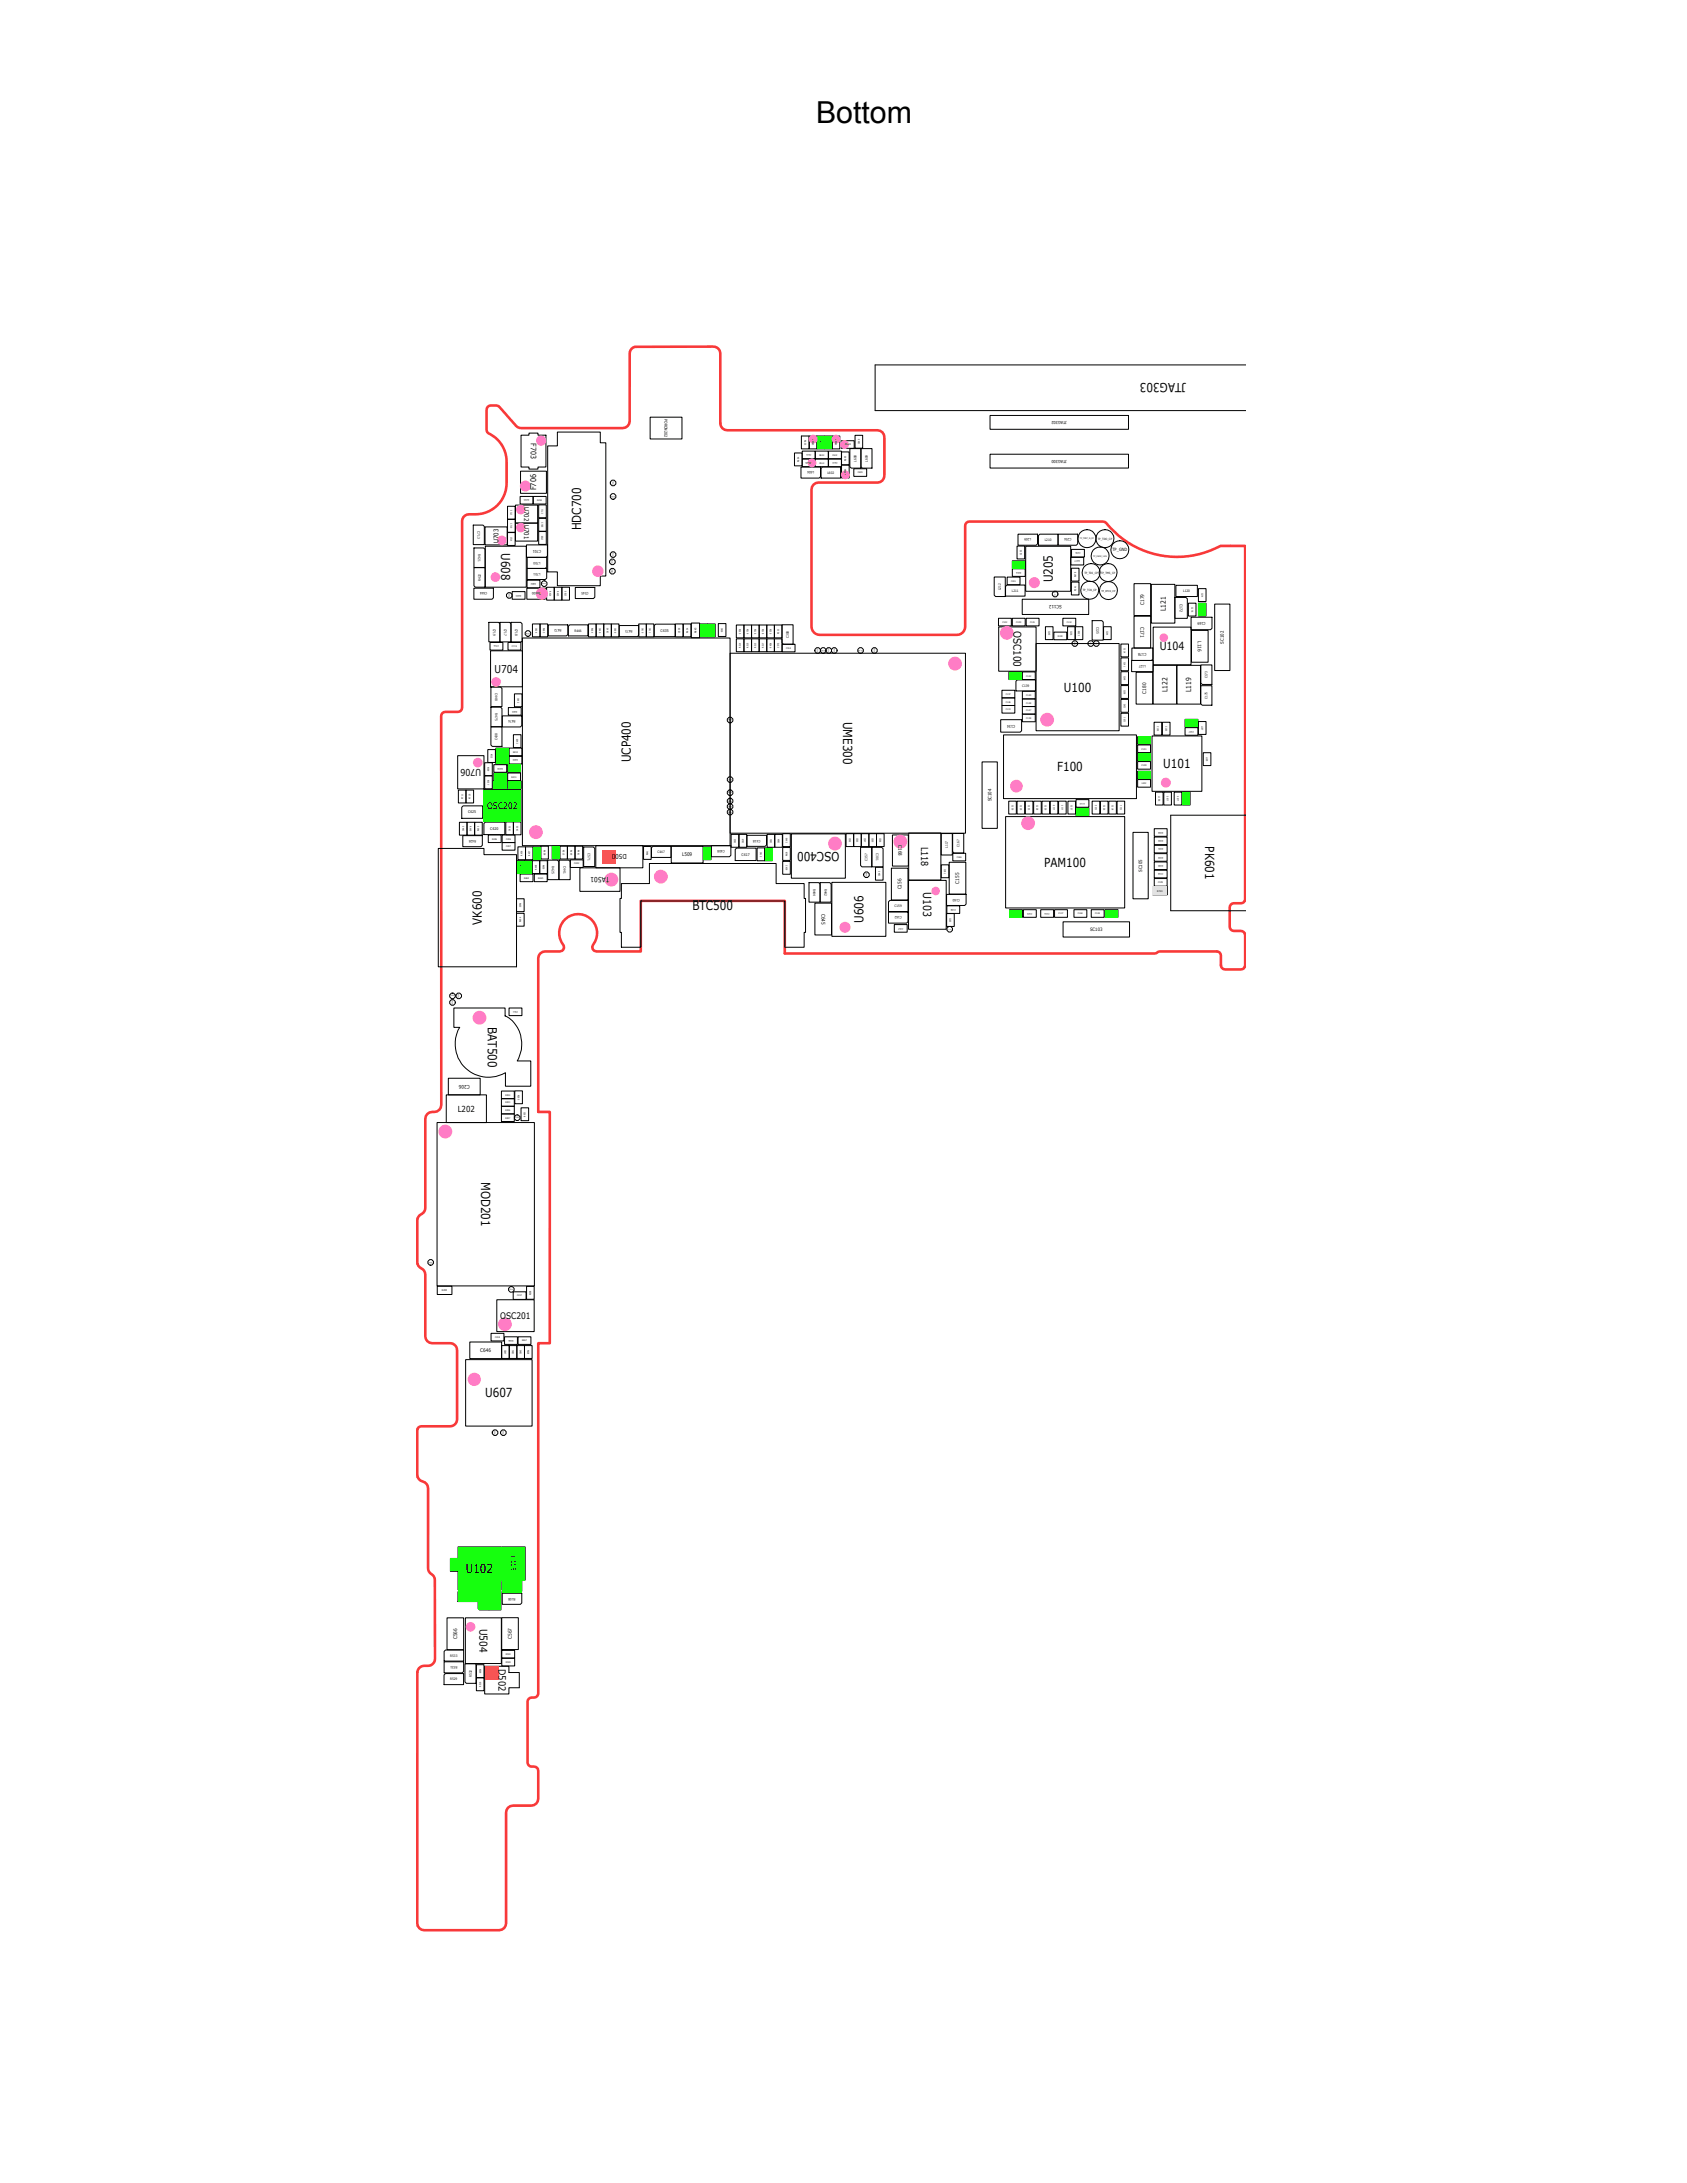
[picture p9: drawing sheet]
<svg xmlns="http://www.w3.org/2000/svg" width="216mm" height="279mm" viewBox="0 0 216 279" stroke-linecap="round" stroke-linejoin="round" font-family="sans-serif">
<defs><g id="words">
<text font-size="3.9" x="104.4" y="15.7">Bottom</text>
<g font-size="1.6">
<text x="151.8" y="49" transform="rotate(-180 151.8 49)">JTAG303</text>
<text x="64.2" y="70.8" transform="rotate(90 64.2 70.8)">U608</text>
<text x="74.4" y="67.9" transform="rotate(-90 74.4 67.9)">HDC700</text>
<text x="134.7" y="74.6" transform="rotate(-90 134.7 74.6)">U205</text>
<text x="136.2" y="88.5">U100</text>
<text x="107.9" y="92.4" transform="rotate(90 107.9 92.4)">UME300</text>
<text x="80.7" y="97.6" transform="rotate(-90 80.7 97.6)">UCP400</text>
<text x="135.3" y="98.7">F100</text>
<text x="148.9" y="98.3">U101</text>
<text x="107.4" y="109" transform="rotate(-180 107.4 109)">OSC400</text>
<text x="133.6" y="110.9">PAM100</text>
<text x="154.3" y="108.3" transform="rotate(90 154.3 108.3)">PK601</text>
<text x="61.7" y="118.3" transform="rotate(-90 61.7 118.3)">VK600</text>
<text x="88.6" y="116.5">BTC500</text>
<text x="110.5" y="118.1" transform="rotate(-90 110.5 118.1)">U606</text>
<text x="62.4" y="131.4" transform="rotate(90 62.4 131.4)">BAT500</text>
<text x="61.6" y="151.3" transform="rotate(90 61.6 151.3)">MOD201</text>
<text x="62.1" y="178.9">U607</text>
<text x="59.6" y="201.3">U102</text>
</g>
<g font-size="1.4">
<text x="129.7" y="80.8" transform="rotate(90 129.7 80.8)">OSC100</text>
<text x="148.4" y="83.2">U104</text>
<text x="63.3" y="86.1">U704</text>
<text x="118.2" y="114.2" transform="rotate(90 118.2 114.2)">U103</text>
<text x="61.4" y="208.5" transform="rotate(90 61.4 208.5)">U504</text>
</g>
<text font-size="1.3" x="63.8" y="213.6" transform="rotate(90 63.8 213.6)">D502</text>
<g font-size="1.2">
<text x="61.6" y="98.4" transform="rotate(-180 61.6 98.4)">U706</text>
<text x="117.9" y="108.4" transform="rotate(90 117.9 108.4)">L118</text>
</g>
<g font-size="1.1">
<text x="62.3" y="103.5">OSC202</text>
<text x="58.6" y="142.3">L202</text>
<text x="64" y="168.8">OSC201</text>
</g>
<g font-size="1">
<text x="67.9" y="56.7" transform="rotate(90 67.9 56.7)">F703</text>
<text x="68.6" y="62.8" transform="rotate(-90 68.6 62.8)">F706</text>
</g>
<g font-size=".9">
<text x="149.2" y="78.2" transform="rotate(-90 149.2 78.2)">L121</text>
<text x="149.4" y="88.6" transform="rotate(-90 149.4 88.6)">L122</text>
<text x="152.5" y="88.6" transform="rotate(-90 152.5 88.6)">L119</text>
<text x="78" y="112.2" transform="rotate(-180 78 112.2)">TA501</text>
<text x="80.2" y="109.3" transform="rotate(-180 80.2 109.3)">D500</text>
<text x="65.4" y="199.2" transform="rotate(90 65.4 199.2)">L115</text>
</g>
<g font-size=".8">
<text x="67.1" y="64.9" transform="rotate(90 67.1 64.9)">U702</text>
<text x="63.8" y="69.5" transform="rotate(-90 63.8 69.5)">U703</text>
<text x="67.1" y="67.2" transform="rotate(90 67.1 67.2)">U701</text>
</g>
<g font-size=".6">
<text x="142.4" y="70.6">TP_GND</text>
<text x="135.9" y="77.5" transform="rotate(-180 135.9 77.5)">SC112</text>
<text x="146.4" y="77.4" transform="rotate(-90 146.4 77.4)">C179</text>
<text x="146" y="80.2" transform="rotate(90 146 80.2)">C171</text>
<text x="153.3" y="82.1" transform="rotate(90 153.3 82.1)">L116</text>
<text x="156.6" y="82.4" transform="rotate(-90 156.6 82.4)">SC102</text>
<text x="146.7" y="88.8" transform="rotate(-90 146.7 88.8)">C180</text>
<text x="126.9" y="102.6" transform="rotate(-90 126.9 102.6)">SC104</text>
<text x="87.3" y="109.6">L509</text>
<text x="115" y="108.2" transform="rotate(90 115 108.2)">C168</text>
<text x="115.4" y="113.8" transform="rotate(-90 115.4 113.8)">C156</text>
<text x="122.8" y="113.1" transform="rotate(-90 122.8 113.1)">C155</text>
<text x="146.2" y="111.6" transform="rotate(-90 146.2 111.6)">SC105</text>
<text x="105.1" y="116.9" transform="rotate(90 105.1 116.9)">C645</text>
<text x="139.5" y="119.2">SC103</text>
<text x="60.1" y="138.8" transform="rotate(-180 60.1 138.8)">C206</text>
<text x="61.5" y="173.1">C646</text>
<text x="58.5" y="209.8" transform="rotate(-90 58.5 209.8)">C566</text>
<text x="65.5" y="209.8" transform="rotate(-90 65.5 209.8)">C567</text>
</g>
<g font-size=".5">
<text x="85.1" y="53.6" transform="rotate(90 85.1 53.6)">PORON202</text>
<text x="136.5" y="53.9" transform="rotate(-180 136.5 53.9)">JTAG302</text>
<text x="136.5" y="58.8" transform="rotate(-180 136.5 58.8)">JTAG300</text>
<text x="69.2" y="70.4" transform="rotate(-180 69.2 70.4)">C701</text>
<text x="151" y="77.3" transform="rotate(90 151 77.3)">C172</text>
<text x="84.5" y="80.9">C435</text>
<text x="146.7" y="83.6" transform="rotate(-180 146.7 83.6)">C178</text>
<text x="154.3" y="79.6" transform="rotate(-180 154.3 79.6)">C169</text>
<text x="129.9" y="92.7" transform="rotate(-180 129.9 92.7)">C134</text>
<text x="59.9" y="104.1">C425</text>
<text x="62.7" y="106.2">C420</text>
<text x="94.9" y="109.5">C417</text>
</g>
<g font-size=".4">
<text x="109.6" y="59.1" transform="rotate(-90 109.6 59.1)">L608</text>
<text x="111" y="59.1" transform="rotate(-90 111 59.1)">L609</text>
<text x="104.2" y="60.3" transform="rotate(-180 104.2 60.3)">L604</text>
<text x="105.9" y="60.6">L602</text>
<text x="61.1" y="68" transform="rotate(90 61.1 68)">C713</text>
<text x="61.2" y="70.9" transform="rotate(90 61.2 70.9)">R421</text>
<text x="69.2" y="71.9" transform="rotate(-180 69.2 71.9)">L700</text>
<text x="132" y="68.9" transform="rotate(-180 132 68.9)">L209</text>
<text x="133.7" y="69.2">L210</text>
<text x="137.1" y="68.9" transform="rotate(-180 137.1 68.9)">C254</text>
<text x="140.5" y="69.1">TP_TDO_CP</text>
<text x="61.5" y="74.4" transform="rotate(-90 61.5 74.4)">R422</text>
<text x="62.4" y="75.8" transform="rotate(-180 62.4 75.8)">C644</text>
<text x="69.2" y="73.3" transform="rotate(-180 69.2 73.3)">L701</text>
<text x="69.3" y="75.8" transform="rotate(-180 69.3 75.8)">TH400</text>
<text x="75.3" y="75.7" transform="rotate(-180 75.3 75.7)">C545</text>
<text x="128.1" y="75.5" transform="rotate(-90 128.1 75.5)">L212</text>
<text x="129.5" y="75.7">L211</text>
<text x="138.6" y="75.7">TP_TCK_CP</text>
<text x="138.8" y="73.4">TP_TDI_CP</text>
<text x="140.9" y="73.4">TP_TMS_CP</text>
<text x="151.4" y="75.8">L120</text>
<text x="63.1" y="80.4" transform="rotate(90 63.1 80.4)">C719</text>
<text x="64.5" y="80.4" transform="rotate(90 64.5 80.4)">C717</text>
<text x="65.9" y="80.4" transform="rotate(90 65.9 80.4)">C718</text>
<text x="71.9" y="80.5" transform="rotate(-180 71.9 80.5)">R472</text>
<text x="73.5" y="80.8">R446</text>
<text x="81" y="80.6" transform="rotate(-180 81 80.6)">R473</text>
<text x="100.9" y="81.7" transform="rotate(-90 100.9 81.7)">C308</text>
<text x="140.3" y="80.2" transform="rotate(90 140.3 80.2)">C135</text>
<text x="63.4" y="88.7" transform="rotate(90 63.4 88.7)">C448</text>
<text x="130.8" y="87.9">C139</text>
<text x="146.6" y="85.1" transform="rotate(-180 146.6 85.1)">L127</text>
<text x="154.5" y="89.5" transform="rotate(-90 154.5 89.5)">C175</text>
<text x="154.5" y="86.8" transform="rotate(-90 154.5 86.8)">C173</text>
<text x="63.4" y="91.3" transform="rotate(90 63.4 91.3)">R475</text>
<text x="63.7" y="94.7" transform="rotate(-90 63.7 94.7)">C438</text>
<text x="66" y="92.2" transform="rotate(-180 66 92.2)">R474</text>
<text x="60.9" y="107.5" transform="rotate(-180 60.9 107.5)">R428</text>
<text x="97.3" y="107.5" transform="rotate(-180 97.3 107.5)">C418</text>
<text x="70.6" y="110.9" transform="rotate(90 70.6 110.9)">R425</text>
<text x="72.1" y="110.9" transform="rotate(90 72.1 110.9)">C441</text>
<text x="75.3" y="109.2" transform="rotate(90 75.3 109.2)">C571</text>
<text x="84.2" y="109.2">C447</text>
<text x="92.7" y="108.8" transform="rotate(-180 92.7 108.8)">C408</text>
<text x="104.1" y="113.8" transform="rotate(90 104.1 113.8)">R444</text>
<text x="105.5" y="113.8" transform="rotate(90 105.5 113.8)">R442</text>
<text x="111" y="110.2" transform="rotate(-90 111 110.2)">C357</text>
<text x="112.2" y="109.2" transform="rotate(90 112.2 109.2)">C301</text>
<text x="121.3" y="108.5" transform="rotate(-90 121.3 108.5)">L117</text>
<text x="122.8" y="108.4" transform="rotate(-90 122.8 108.4)">C167</text>
<text x="114.5" y="116.1">C159</text>
<text x="115.4" y="117.3" transform="rotate(-180 115.4 117.3)">C162</text>
<text x="122.9" y="115" transform="rotate(-180 122.9 115)">C160</text>
<text x="66" y="203" transform="rotate(-180 66 203)">C161</text>
<text x="59.4" y="204.4">C153</text>
<text x="62.1" y="205.3" transform="rotate(-90 62.1 205.3)">C152</text>
<text x="63.2" y="204.3" transform="rotate(90 63.2 204.3)">R111</text>
<text x="66" y="204.5" transform="rotate(-180 66 204.5)">R108</text>
<text x="57.6" y="215.1">R529</text>
<text x="57.6" y="212">R533</text>
<text x="58.5" y="213.2" transform="rotate(-180 58.5 213.2)">R531</text>
<text x="60.4" y="214.7" transform="rotate(-90 60.4 214.7)">R532</text>
</g>
<g font-size=".3">
<text x="102.3" y="59.1" transform="rotate(-90 102.3 59.1)">R604</text>
<text x="102.9" y="56.3" transform="rotate(90 102.9 56.3)">R633</text>
<text x="103.8" y="58.1" transform="rotate(-180 103.8 58.1)">C611</text>
<text x="103.9" y="59.1" transform="rotate(-180 103.9 59.1)">VR605</text>
<text x="104" y="56.2" transform="rotate(90 104 56.2)">VR603</text>
<text x="104.9" y="59.3">C614</text>
<text x="104.9" y="58.3">R634</text>
<text x="104.9" y="56.3" transform="rotate(90 104.9 56.3)">C619</text>
<text x="105.9" y="56.3" transform="rotate(90 105.9 56.3)">C620</text>
<text x="106.5" y="58.3">C612</text>
<text x="106.9" y="56.2" transform="rotate(90 106.9 56.2)">VR602</text>
<text x="107.2" y="59.1" transform="rotate(-180 107.2 59.1)">C613</text>
<text x="108.1" y="57">VR600</text>
<text x="108.3" y="59" transform="rotate(-90 108.3 59)">R603</text>
<text x="110" y="56.9" transform="rotate(-90 110 56.9)">C640</text>
<text x="65.5" y="65.9" transform="rotate(-90 65.5 65.9)">C712</text>
<text x="67.7" y="63.9" transform="rotate(-180 67.7 63.9)">R455</text>
<text x="68.8" y="64.1">R454</text>
<text x="69.5" y="65.8" transform="rotate(-90 69.5 65.8)">C711</text>
<text x="108.3" y="60.8" transform="rotate(-90 108.3 60.8)">VR604</text>
<text x="109.8" y="60.6">C639</text>
<text x="65.3" y="67" transform="rotate(90 65.3 67)">C710</text>
<text x="65.3" y="68.7" transform="rotate(90 65.3 68.7)">C714</text>
<text x="69.3" y="66.9" transform="rotate(90 69.3 66.9)">C765</text>
<text x="69.5" y="69.2" transform="rotate(-90 69.5 69.2)">C709</text>
<text x="130.8" y="71" transform="rotate(-90 130.8 71)">C253</text>
<text x="138.2" y="71.7" transform="rotate(-180 138.2 71.7)">R477</text>
<text x="138.2" y="69">TP_TRST_N_CP</text>
<text x="138.3" y="70.7" transform="rotate(-180 138.3 70.7)">C255</text>
<text x="139.9" y="71.3">TP_VSD2_1.8V</text>
<text x="66.7" y="76.1" transform="rotate(-180 66.7 76.1)">R403</text>
<text x="68.6" y="74.6" transform="rotate(-180 68.6 74.6)">R402</text>
<text x="70.3" y="75.7" transform="rotate(90 70.3 75.7)">R424</text>
<text x="71.3" y="75.7" transform="rotate(90 71.3 75.7)">R423</text>
<text x="72.5" y="76.3" transform="rotate(-90 72.5 76.3)">C705</text>
<text x="129.4" y="74.5">C241</text>
<text x="130.1" y="72.4">C238</text>
<text x="130.7" y="73.2" transform="rotate(-180 130.7 73.2)">R216</text>
<text x="137.7" y="75.6" transform="rotate(-90 137.7 75.6)">R341</text>
<text x="137.7" y="73.9" transform="rotate(-90 137.7 73.9)">R478</text>
<text x="141" y="75.7">TP_RTCK_CP</text>
<text x="152.5" y="77.7" transform="rotate(90 152.5 77.7)">C176</text>
<text x="153.8" y="77.7" transform="rotate(90 153.8 77.7)">C170</text>
<text x="153.8" y="75.8" transform="rotate(90 153.8 75.8)">C174</text>
<text x="63.9" y="82.6" transform="rotate(-180 63.9 82.6)">C716</text>
<text x="65.5" y="82.8">C715</text>
<text x="68.5" y="80.4" transform="rotate(90 68.5 80.4)">C424</text>
<text x="69.5" y="80.4" transform="rotate(90 69.5 80.4)">R463</text>
<text x="75.7" y="80.4" transform="rotate(90 75.7 80.4)">R464</text>
<text x="76.7" y="80.4" transform="rotate(90 76.7 80.4)">C446</text>
<text x="77.9" y="81" transform="rotate(-90 77.9 81)">C445</text>
<text x="78.6" y="80.4" transform="rotate(90 78.6 80.4)">C400</text>
<text x="82.1" y="80.4" transform="rotate(90 82.1 80.4)">C410</text>
<text x="83.1" y="80.4" transform="rotate(90 83.1 80.4)">C411</text>
<text x="87" y="81" transform="rotate(-90 87 81)">C559</text>
<text x="88.1" y="81" transform="rotate(-90 88.1 81)">R434</text>
<text x="89.1" y="81" transform="rotate(-90 89.1 81)">R445</text>
<text x="90" y="80.4" transform="rotate(90 90 80.4)">C444</text>
<text x="91.2" y="81" transform="rotate(-90 91.2 81)">R443</text>
<text x="92.3" y="80.3" transform="rotate(90 92.3 80.3)">C426</text>
<text x="94.6" y="80.5" transform="rotate(90 94.6 80.5)">R325</text>
<text x="94.8" y="82.9" transform="rotate(-90 94.8 82.9)">R314</text>
<text x="95.6" y="80.5" transform="rotate(90 95.6 80.5)">R319</text>
<text x="95.8" y="82.9" transform="rotate(-90 95.8 82.9)">R315</text>
<text x="96.6" y="80.5" transform="rotate(90 96.6 80.5)">R316</text>
<text x="96.8" y="82.9" transform="rotate(-90 96.8 82.9)">R313</text>
<text x="97.5" y="80.5" transform="rotate(90 97.5 80.5)">R318</text>
<text x="97.8" y="82.9" transform="rotate(-90 97.8 82.9)">R317</text>
<text x="98.5" y="80.5" transform="rotate(90 98.5 80.5)">R320</text>
<text x="98.5" y="82.3" transform="rotate(90 98.5 82.3)">R346</text>
<text x="99.7" y="82.9" transform="rotate(-90 99.7 82.9)">C572</text>
<text x="99.7" y="81.1" transform="rotate(-90 99.7 81.1)">R323</text>
<text x="100.6" y="83">C314</text>
<text x="128.3" y="79.7">C122</text>
<text x="130.1" y="79.7">C109</text>
<text x="131.8" y="79.7">C121</text>
<text x="134.2" y="80.7" transform="rotate(90 134.2 80.7)">C145</text>
<text x="135.4" y="81.5">R102</text>
<text x="136.5" y="79.7">C112</text>
<text x="137" y="80.7" transform="rotate(90 137 80.7)">C136</text>
<text x="138.2" y="81.4" transform="rotate(-90 138.2 81.4)">C500</text>
<text x="141.6" y="80.7" transform="rotate(90 141.6 80.7)">C144</text>
<text x="143.8" y="82.9" transform="rotate(90 143.8 82.9)">C114</text>
<text x="66.2" y="89.3" transform="rotate(90 66.2 89.3)">C442</text>
<text x="128.7" y="88.9">C137</text>
<text x="128.7" y="89.9">C146</text>
<text x="129.6" y="86.6">C123</text>
<text x="131.3" y="89.1">C140</text>
<text x="131.3" y="86.6">C142</text>
<text x="143.8" y="84.7" transform="rotate(90 143.8 84.7)">C141</text>
<text x="143.8" y="86.5" transform="rotate(90 143.8 86.5)">C149</text>
<text x="143.8" y="88.3" transform="rotate(90 143.8 88.3)">C150</text>
<text x="66.2" y="90.9" transform="rotate(-180 66.2 90.9)">R420</text>
<text x="66.3" y="95.2" transform="rotate(-90 66.3 95.2)">C409</text>
<text x="128.7" y="90.9">C113</text>
<text x="131.3" y="92">C138</text>
<text x="131.3" y="91">C147</text>
<text x="131.3" y="90">C148</text>
<text x="144" y="92.4" transform="rotate(-90 144 92.4)">C151</text>
<text x="144" y="90.7" transform="rotate(-90 144 90.7)">C143</text>
<text x="146.1" y="95.9">C101</text>
<text x="146.7" y="94.7" transform="rotate(-180 146.7 94.7)">L101</text>
<text x="148.1" y="92.9" transform="rotate(90 148.1 92.9)">C102</text>
<text x="149.1" y="92.9" transform="rotate(90 149.1 92.9)">C103</text>
<text x="152.8" y="92.4" transform="rotate(-180 152.8 92.4)">L108</text>
<text x="152.8" y="93.5" transform="rotate(-180 152.8 93.5)">C107</text>
<text x="153.8" y="92.9" transform="rotate(90 153.8 92.9)">L107</text>
<text x="62.4" y="98.1" transform="rotate(90 62.4 98.1)">R709</text>
<text x="62.4" y="99.8" transform="rotate(90 62.4 99.8)">R737</text>
<text x="62.8" y="96.4" transform="rotate(90 62.8 96.4)">R712</text>
<text x="63.7" y="100.5">C230</text>
<text x="64.3" y="99.3" transform="rotate(-180 64.3 99.3)">R436</text>
<text x="64.3" y="98.3" transform="rotate(-180 64.3 98.3)">R438</text>
<text x="64.6" y="97.2" transform="rotate(-180 64.6 97.2)">R435</text>
<text x="64.6" y="96.1" transform="rotate(-180 64.6 96.1)">R437</text>
<text x="65.5" y="99.5">R431</text>
<text x="65.7" y="96.3">R432</text>
<text x="66.1" y="98.3" transform="rotate(-180 66.1 98.3)">R430</text>
<text x="66.2" y="100.3" transform="rotate(-180 66.2 100.3)">C228</text>
<text x="66.3" y="97.2" transform="rotate(-180 66.3 97.2)">R429</text>
<text x="146.1" y="98.1">C100</text>
<text x="146.1" y="100.4">L102</text>
<text x="146.7" y="96.8" transform="rotate(-180 146.7 96.8)">L100</text>
<text x="146.7" y="99.1" transform="rotate(-180 146.7 99.1)">C108</text>
<text x="148.3" y="101.9" transform="rotate(90 148.3 101.9)">L106</text>
<text x="151.7" y="101.9" transform="rotate(90 151.7 101.9)">L105</text>
<text x="154.4" y="96.9" transform="rotate(90 154.4 96.9)">L109</text>
<text x="59.3" y="102.3" transform="rotate(-90 59.3 102.3)">R711</text>
<text x="59.4" y="106.4" transform="rotate(-90 59.4 106.4)">C443</text>
<text x="60.1" y="105.7" transform="rotate(90 60.1 105.7)">R440</text>
<text x="60.2" y="102.3" transform="rotate(-90 60.2 102.3)">R710</text>
<text x="61.3" y="106.4" transform="rotate(-90 61.3 106.4)">R433</text>
<text x="63" y="107.5">R406</text>
<text x="64.8" y="107.5">C436</text>
<text x="65.3" y="106.3" transform="rotate(-90 65.3 106.3)">C421</text>
<text x="66.3" y="106.3" transform="rotate(-90 66.3 106.3)">C422</text>
<text x="94.2" y="107.9" transform="rotate(-90 94.2 107.9)">C423</text>
<text x="95.2" y="107.9" transform="rotate(-90 95.2 107.9)">C419</text>
<text x="98.8" y="107.9" transform="rotate(-90 98.8 107.9)">C401</text>
<text x="99.7" y="107.9" transform="rotate(-90 99.7 107.9)">C404</text>
<text x="100.8" y="107.8" transform="rotate(-90 100.8 107.8)">C440</text>
<text x="108.7" y="107.2" transform="rotate(90 108.7 107.2)">C302</text>
<text x="109.6" y="107.2" transform="rotate(90 109.6 107.2)">C303</text>
<text x="110.6" y="107.2" transform="rotate(90 110.6 107.2)">C307</text>
<text x="111.6" y="107.2" transform="rotate(90 111.6 107.2)">C305</text>
<text x="112.6" y="107.2" transform="rotate(90 112.6 107.2)">C306</text>
<text x="129.5" y="103" transform="rotate(90 129.5 103)">C130</text>
<text x="130.5" y="103" transform="rotate(90 130.5 103)">C129</text>
<text x="131.6" y="103" transform="rotate(90 131.6 103)">C133</text>
<text x="132.7" y="103" transform="rotate(90 132.7 103)">C128</text>
<text x="133.7" y="103" transform="rotate(90 133.7 103)">C120</text>
<text x="135" y="103.7" transform="rotate(-90 135 103.7)">L110</text>
<text x="136.1" y="103.7" transform="rotate(-90 136.1 103.7)">L113</text>
<text x="137.1" y="103" transform="rotate(90 137.1 103)">C127</text>
<text x="138.2" y="104">C131</text>
<text x="138.8" y="102.7" transform="rotate(-180 138.8 102.7)">L114</text>
<text x="140.4" y="103.7" transform="rotate(-90 140.4 103.7)">C132</text>
<text x="141.2" y="103" transform="rotate(90 141.2 103)">C126</text>
<text x="142.3" y="103" transform="rotate(90 142.3 103)">C118</text>
<text x="143.6" y="103.7" transform="rotate(-90 143.6 103.7)">C111</text>
<text x="148.9" y="107.5" transform="rotate(-180 148.9 107.5)">R302</text>
<text x="148.9" y="106.4" transform="rotate(-180 148.9 106.4)">R304</text>
<text x="149.5" y="102.5" transform="rotate(-90 149.5 102.5)">L103</text>
<text x="150.9" y="102.5" transform="rotate(-90 150.9 102.5)">L104</text>
<text x="64.8" y="108.4">C437</text>
<text x="66.5" y="110.7" transform="rotate(90 66.5 110.7)">R451</text>
<text x="66.9" y="109.5" transform="rotate(-90 66.9 109.5)">R456</text>
<text x="67.1" y="112.5">R460</text>
<text x="67.7" y="111.3" transform="rotate(-90 67.7 111.3)">R447</text>
<text x="67.8" y="109.5" transform="rotate(-90 67.8 109.5)">R457</text>
<text x="68.7" y="111.3" transform="rotate(-90 68.7 111.3)">R448</text>
<text x="68.8" y="109.5" transform="rotate(-90 68.8 109.5)">R458</text>
<text x="68.9" y="112.5">R465</text>
<text x="69.5" y="110.7" transform="rotate(90 69.5 110.7)">R450</text>
<text x="69.6" y="108.8" transform="rotate(90 69.6 108.8)">R459</text>
<text x="71.3" y="109.4" transform="rotate(-90 71.3 109.4)">C536</text>
<text x="72" y="108.8" transform="rotate(90 72 108.8)">R513</text>
<text x="73" y="108.8" transform="rotate(90 73 108.8)">R449</text>
<text x="73.5" y="110.6">C402</text>
<text x="74" y="108.8" transform="rotate(90 74 108.8)">R461</text>
<text x="83" y="109.5" transform="rotate(-90 83 109.5)">R441</text>
<text x="90.6" y="109.5" transform="rotate(-90 90.6 109.5)">C563</text>
<text x="97.3" y="109" transform="rotate(90 97.3 109)">C412</text>
<text x="98.5" y="109.7" transform="rotate(-90 98.5 109.7)">C561</text>
<text x="100.5" y="110.8" transform="rotate(90 100.5 110.8)">C439</text>
<text x="100.8" y="109.6" transform="rotate(-90 100.8 109.6)">R418</text>
<text x="112.6" y="112.1" transform="rotate(-90 112.6 112.1)">C643</text>
<text x="120.8" y="111.2" transform="rotate(90 120.8 111.2)">C181</text>
<text x="122.4" y="109.8">C166</text>
<text x="148.2" y="113">C325</text>
<text x="148.9" y="110.7" transform="rotate(-180 148.9 110.7)">R300</text>
<text x="148.9" y="108.6" transform="rotate(-180 148.9 108.6)">R301</text>
<text x="148.9" y="109.6" transform="rotate(-180 148.9 109.6)">R303</text>
<text x="148.9" y="111.8" transform="rotate(-180 148.9 111.8)">C318</text>
<text x="66.5" y="115.5" transform="rotate(90 66.5 115.5)">R405</text>
<text x="66.7" y="118" transform="rotate(-90 66.7 118)">R404</text>
<text x="115.6" y="118.7" transform="rotate(-180 115.6 118.7)">C157</text>
<text x="121.5" y="117.4" transform="rotate(90 121.5 117.4)">C163</text>
<text x="122.3" y="116.3" transform="rotate(-180 122.3 116.3)">C158</text>
<text x="129.7" y="117">L112</text>
<text x="132.1" y="116.8" transform="rotate(-180 132.1 116.8)">C125</text>
<text x="134.3" y="116.8" transform="rotate(-180 134.3 116.8)">C116</text>
<text x="135.5" y="117">C117</text>
<text x="137.9" y="117">C164</text>
<text x="140.2" y="117">C124</text>
<text x="142.6" y="116.8" transform="rotate(-180 142.6 116.8)">L111</text>
<text x="148.1" y="114.1">R741</text>
<text x="66.3" y="129.4" transform="rotate(-180 66.3 129.4)">C511</text>
<text x="64.7" y="141.2">R203</text>
<text x="64.7" y="140.2">R204</text>
<text x="64.7" y="142.2">R206</text>
<text x="64.7" y="143.2">R207</text>
<text x="66.3" y="140.1" transform="rotate(90 66.3 140.1)">R205</text>
<text x="67.1" y="142.3" transform="rotate(90 67.1 142.3)">C208</text>
<text x="56.6" y="165.3">R230</text>
<text x="66.2" y="165.9">C217</text>
<text x="68" y="165.8" transform="rotate(-90 68 165.8)">R208</text>
<text x="63.4" y="171.2">C218</text>
<text x="64.6" y="172.7" transform="rotate(90 64.6 172.7)">C647</text>
<text x="65.7" y="171.5" transform="rotate(-180 65.7 171.5)">R466</text>
<text x="65.8" y="173.4" transform="rotate(-90 65.8 173.4)">C641</text>
<text x="66.7" y="173.4" transform="rotate(-90 66.7 173.4)">C642</text>
<text x="66.8" y="171.7">R467</text>
<text x="67.5" y="172.7" transform="rotate(90 67.5 172.7)">R628</text>
<text x="58" y="200" transform="rotate(90 58 200)">C154</text>
<text x="61.3" y="213.6" transform="rotate(90 61.3 213.6)">R509</text>
<text x="61.6" y="215.9" transform="rotate(-90 61.6 215.9)">R510</text>
<text x="64.7" y="212.8">R528</text>
<text x="64.7" y="211.8">R530</text>
</g>
<g font-size=".2">
<text x="78.5" y="62.1" transform="rotate(-90 78.5 62.1)">TP711</text>
<text x="78.7" y="63.5" transform="rotate(-180 78.7 63.5)">TP709</text>
<text x="78.5" y="71.2" transform="rotate(-90 78.5 71.2)">TP706</text>
<text x="65.2" y="76.5" transform="rotate(-90 65.2 76.5)">TP602</text>
<text x="78.4" y="72.2" transform="rotate(-90 78.4 72.2)">TP704</text>
<text x="78.4" y="73.4" transform="rotate(-90 78.4 73.4)">TP402</text>
<text x="67.8" y="81" transform="rotate(-180 67.8 81)">TP708</text>
<text x="104.7" y="83.5" transform="rotate(-90 104.7 83.5)">TP301</text>
<text x="105.6" y="83.2" transform="rotate(-180 105.6 83.2)">TP300</text>
<text x="106.1" y="83.5" transform="rotate(-90 106.1 83.5)">TP302</text>
<text x="106.7" y="83" transform="rotate(90 106.7 83)">TP307</text>
<text x="110.4" y="83.2" transform="rotate(-180 110.4 83.2)">CP_ON</text>
<text x="112" y="83.5" transform="rotate(-90 112 83.5)">TP308</text>
<text x="137.6" y="82.6" transform="rotate(-90 137.6 82.6)">TP100</text>
<text x="93.7" y="92.1" transform="rotate(-180 93.7 92.1)">TP400</text>
<text x="93.2" y="101.5">TP712</text>
<text x="93.7" y="99.7" transform="rotate(-180 93.7 99.7)">TP707</text>
<text x="93.2" y="104">TP401</text>
<text x="93.2" y="102.6">TP500</text>
<text x="93.7" y="103.2" transform="rotate(-180 93.7 103.2)">TP405</text>
<text x="111" y="112.2" transform="rotate(-90 111 112.2)">TP603</text>
<text x="57.6" y="127.5">TP206</text>
<text x="57.8" y="128" transform="rotate(90 57.8 128)">TP207</text>
<text x="58.8" y="127.7" transform="rotate(-90 58.8 127.7)">TP217</text>
<text x="65.9" y="143.1">TP200</text>
<text x="55.4" y="161.5" transform="rotate(-180 55.4 161.5)">TP213</text>
<text x="65.2" y="165.1">TP211</text>
<text x="63.4" y="183.6" transform="rotate(-90 63.4 183.6)">TP605</text>
<text x="64.5" y="183.6" transform="rotate(-90 64.5 183.6)">TP604</text>
</g>
</g></defs>
<path d="M62.4 52.1a1.36 1.36 0 0 1 1.6 0l2 2.4 .4 .3h13.3a.89 .89 0 0 0 .9-.9v-8.7a.88 .88 0 0 1 .6-.8h10.1a.89 .89 0 0 1 .9 .8v9a.89 .89 0 0 0 .9 .9h19.2a.89 .89 0 0 1 .9 .9v4.9a.89 .89 0 0 1-.9 .9h-7.6a.89 .89 0 0 0-.8 .9v17.5a1.06 1.06 0 0 0 1 1.1h17.6a1.06 1.06 0 0 0 1-1.1v-12.9a.53 .53 0 0 1 .6-.5h17.3a11.8 11.8 0 0 0 14.8 3.1h3.2v44.9a.6 .6 0 0 1-.6 .8h-.9a.53 .53 0 0 0-.5 .5v2.5a.53 .53 0 0 0 .5 .5h.9a.53 .53 0 0 1 .6 .6v3.8a.53 .53 0 0 1-.6 .6h-2a.53 .53 0 0 1-.5-.6v-1.2a.53 .53 0 0 0-.6-.5h-7.2l-.7 .2h-47.4v-6.7h-18.4v6.5h-5.7a.53 .53 0 0 1-.5-.3 .53 .53 0 0 1 .1-.6 2.44 2.44 0 0 0-.3-3.3 2.44 2.44 0 0 0-3.3 .1 2.44 2.44 0 0 0-.2 3.3 .53 .53 0 0 1-.4 .8h-1.9a.88 .88 0 0 0-.9 .9v19.6h1.5v29.6h-1.5v44.8a.61 .61 0 0 1-.9 .6 .53 .53 0 0 0-.5 .5v7.8a.61 .61 0 0 0 .9 .5 .53 .53 0 0 1 .5 .5v3.6a.88 .88 0 0 1-.9 .9h-2.3a.89 .89 0 0 0-.9 .9v14.2a.89 .89 0 0 1-.9 .8h-9.6a.89 .89 0 0 1-.9-.8v-32.2a1.02 1.02 0 0 1 1.4-.8 .89 .89 0 0 0 .9-.9l-.1-10.1a1 1 0 0 0-.6-.9 .99 .99 0 0 1-.2-.8v-10a1.03 1.03 0 0 0-1-1l-.3-.5-.1-.3v-5.6l.1-.3 .2-.2 .2-.1h3.8a.88 .88 0 0 0 .8-.8v-9.1l-.3-.5-.4-.2h-2.5a.89 .89 0 0 1-.9-.9v-7.9a1.03 1.03 0 0 0-.7-.9l-.3-.4v-.3v-5.3a1.02 1.02 0 0 1 .7-.9l.3-.4v-.3v-11.4a.93 .93 0 0 1 1.2-.9 .89 .89 0 0 0 .9-.9v-49.8a.53 .53 0 0 1 .5-.5h1.6a.53 .53 0 0 0 .5-.5v-23.9a.88 .88 0 0 1 .9-.9 4.1 4.1 0 0 0 4.8-4v-2.7a4 4 0 0 0-2.3-3.7l-.2-.4v-2.6z" fill="none" stroke="#f83939" stroke-width=".33"/>
<g fill="none" stroke="#000" stroke-width=".13">
<path d="M66.7 55.7h1v-.3h1.2v.3h1v4.1h-1v.2h-1.2v-.2h-1zM71.3 55.3h5.5v1.4h.7v17h-.7v1.3h-5.5v-1.8h-1.2v-16.1h1.2zM83.2 53.4h4.1v2.8h-4.1zM101.7 58h1v1.6h-1zM102.5 59.8h2.5v1.2l-.2 .2h-2.3zM102.6 55.8h.9v1.7h-.9zM102.7 58.8h1.6v.9h-1.6zM102.7 57.7h1.6v1h-1.6zM103.6 55.8h1v1.7h-1zM104.4 57.7h1.6v1h-1.6zM104.4 58.8h1.6v.9h-1.6zM104.6 55.8h.9v1.7h-.9z"/>
<path d="M105.1 60l.2-.2h2.3v1.4h-2.5zM105.5 55.8h1v1.7h-1zM106 58.8h1.7v.9h-1.7zM106 57.7h1.7v1h-1.7zM106.5 55.8h1v1.7h-1zM107.7 56.4h1.6v1h-1.6zM107.7 59.5h1v1.7h-1zM107.7 57.8h1v1.7h-1zM108.8 57.4h1.4v2.5h-1.3l-.1-.2zM109.3 60h1.6v1h-1.6zM109.4 55.7h1v1.7h-1zM110.2 57.4h1.4v2.5h-1.2l-.2-.2z"/>
<path d="M126.7 58.1h17.7v1.8h-17.7zM126.7 53.2h17.7v1.7h-17.7zM159.5 46.7h-47.5v5.9h47.5M60.6 67.2h1.2l.2 .2v2.3h-1.4zM60.6 75.3h2.5v1.2l-.1 .2h-2.4zM60.7 72.7h1.4v2.5h-1.3l-.1-.2zM60.7 70.1h1.2l.2 .2v2.3h-1.4zM62.1 67.4h2.8v2.3h-2.8zM62.1 69.9h5.3v5.3h-5.3zM62.6 79.7h1.2l.2 .1v2.4h-1.4zM64 79.7h1.2l.2 .1v2.4h-1.4zM64.8 76.1l.2-.2h.3l.2 .2v.2l-.2 .3h-.3l-.2-.3z"/>
<path d="M65 66.5h.9v1.6h-.9zM65 68.2h.9v1.6h-.9zM65 64.8h.9v1.6h-.9zM65.4 79.7h1.2l.2 .1v2.4h-1.4zM65.5 75.7h1.7v1h-1.7zM66 67h2.8v2.3h-2.8zM66 64.6h2.8v2.4h-2.8zM66.6 63.5h1.6v1h-1.6zM66.6 60.3h3.3v2.8h-3.3zM67.4 69.7h2.7v1.5l-.2 .1h-2.5zM67.4 75.3h2.5v1.2l-.2 .2h-2.3zM67.5 74.3h1.6v.9h-1.6z"/>
<path d="M67.5 71.3h2.5v1.3l-.2 .2h-2.3zM67.5 72.8h2.5v1.2l-.2 .2h-2.3zM68.1 79.9h1v1.6h-1zM68.2 63.5h1.7v1h-1.7zM68.9 66.3h1v1.7h-1zM68.9 68h1v1.7h-1zM68.9 64.6h1v1.7h-1zM69.1 79.9h1v1.6h-1zM69.5 74.3h.3l.2 .3v.2l-.2 .3h-.3l-.2-.3v-.2zM70 75.2h.9v1.6h-.9zM70.2 80h2.5v1.2l-.2 .2h-2.3zM70.9 75.2h1v1.6h-1z"/>
<path d="M71.9 75.2h1v1.6h-1zM73.6 75.2h2.5v1.2l-.2 .2h-2.3zM75.3 79.9h1v1.6h-1zM76.3 79.9h1v1.6h-1zM77.3 79.9h.9v1.6h-.9zM78 71.8l.2-.2h.3l.2 .2v.2l-.2 .3h-.3l-.2-.3zM78 73l.2-.2h.3l.2 .2v.2l-.2 .3h-.3l-.2-.3zM78.1 61.7l.2-.2h.3l.2 .2v.2l-.2 .3h-.3l-.2-.3zM78.1 70.8l.2-.2h.3l.2 .2v.3l-.2 .2h-.3l-.2-.2zM78.2 79.9h1v1.6h-1zM78.3 63.2h.3l.2 .2v.3l-.2 .2h-.3l-.2-.2v-.3zM81.7 79.9h1v1.6h-1z"/>
<path d="M82.7 79.9h1v1.6h-1zM83.9 79.9h2.5v1.6h-2.7v-1.4zM86.4 79.9h1v1.6h-1zM87.5 79.9h.9v1.6h-.9zM88.5 79.7h1v1.9h-1zM89.6 79.9h1v1.6h-1zM90.6 79.9h.9v1.6h-.9zM91.9 79.8h1v1.7h-1zM94.2 80h1v1.6h-1zM95.2 80h1v1.6h-1zM96.2 80h1v1.6h-1zM97.2 80h.9v1.6h-.9z"/>
<path d="M98.1 80h1v1.6h-1zM99.1 80h1v1.6h-1zM100.1 80h1.4v2.5h-1.2l-.2-.2zM127.2 73.9h1.5v2.4h-1.3l-.2-.1zM127.8 79.1h1.6v1h-1.6zM128.9 74.9h2.3v1.4h-2.5v-1.2zM128.9 73.9h1.6v.9h-1.6zM129.6 72.8h1.6v1h-1.6zM129.6 79.1h1.6v1h-1.6zM129.6 71.8h1.6v1h-1.6zM130.2 69.9h.9v1.6h-.9zM130.3 68.4h2.5v1.2l-.2 .2h-2.3z"/>
<path d="M130.8 76.7h8.5v1.9h-8.5zM131.3 69.9h5.7v5.8h-5.7zM131.3 79.1h1.7v1h-1.7zM133.1 68.4h2.3v1.4h-2.5v-1.3zM134.9 75.7h.3l.2 .2v.3l-.2 .2h-.3l-.2-.2v-.3zM135.4 68.4h2.5v1.2l-.2 .2h-2.3zM136 79.1h1.7v1h-1.7zM137 71.3h1.7v1h-1.7zM137.1 74.5h1v1.6h-1zM137.1 72.7h1v1.7h-1zM137.1 70.3h1.7v1h-1.7zM139.8 79.4h1.2l.2 .2v2.3h-1.4z"/>
<path d="M145.1 78.9h2.2v4h-2.2zM145.1 74.7h2.2v4.1h-2.2zM147.3 74.8h3.1v5h-3.1zM150.4 76.5h1.4l.2 .1v2.5h-1.6zM150.5 74.9h2.7v1.4h-2.7zM152.1 77.2h1v1.6h-1zM152.4 79h2.7v1.4l-.2 .2h-2.5zM153.4 77.2h.9v1.6h-.9zM153.4 75.3h.9v1.7h-.9zM155.5 77.3h1.9v8.5h-1.9zM58.6 96.7h3.3v4.3h-3.3zM62 97.6h1v1.7h-1z"/>
<path d="M62 99.3h1v1.7h-1zM62.4 95.9h1v1.7h-1zM62.7 82.2h1.7v1h-1.7zM62.8 83.3h4.1v4.6h-4.1zM62.8 87.9h1.3l.1 .2v2.3h-1.4zM62.8 93h1.4v2.5h-1.2l-.2-.1zM62.8 90.5h1.3l.1 .2v2.3h-1.4zM63.1 100h1.8v.9h-1.8zM63.2 98.9h1.6v1h-1.6zM63.2 97.9h1.6v.9h-1.6zM63.5 95.7h1.6v1h-1.6zM63.5 96.8h1.6v1h-1.6z"/>
<path d="M64.3 91.6h2.5v1.3l-.2 .1h-2.3zM65 98.9h1.6v1h-1.6zM65 97.9h1.6v.9h-1.6zM65 82.2h1.7v1h-1.7zM65.1 90.6h1.6v.9h-1.6zM65.1 100h1.6v.9h-1.6zM65.1 96.8h1.7v1h-1.7zM65.1 95.7h1.7v1h-1.7zM65.7 94h1v1.7h-1zM65.8 88.8h1v1.7h-1zM66.9 81.7h26.5v26.5h-26.5zM67.4 80.7h.3l.2 .2v.3l-.2 .2h-.3l-.2-.2v-.3z"/>
<path d="M72.7 80.2l.2-.2h2.3v1.4h-2.5zM79.3 80.1h2.5v1.2l-.2 .2h-2.3zM93.1 92l.2-.2h.3l.2 .2v.3l-.2 .2h-.3l-.2-.2zM93.3 99.4h.3l.2 .2v.3l-.2 .2h-.3l-.2-.2v-.3zM93.4 83.6h30.2v23h-30.2zM94.2 81.8h1v1.6h-1zM95.2 81.8h1v1.6h-1zM96.2 81.8h1v1.6h-1zM97.2 81.8h.9v1.6h-.9zM98.1 81.8h1v1.6h-1zM99.1 81.8h1v1.6h-1zM100.1 82.5h1.6v.9h-1.6z"/>
<path d="M104.3 83.1l.2-.2h.3l.2 .2v.3l-.2 .2h-.3l-.2-.2zM105.2 82.9h.3l.2 .2v.3l-.2 .2h-.3l-.2-.2v-.3zM105.7 83.1l.2-.2h.3l.2 .2v.3l-.2 .2h-.3l-.2-.2zM106.4 83.1l.2-.2h.3l.2 .2v.3l-.2 .2h-.3l-.2-.2zM110 82.9h.3l.2 .2v.3l-.2 .2h-.3l-.2-.2v-.3zM111.6 83.1l.2-.2h.2l.3 .2v.3l-.3 .2h-.2l-.2-.2zM125.7 97.5h1.9v8.5h-1.9zM127.8 80.2h4.8v5.7h-4.8zM128.1 92.1h2.6v1.4l-.1 .2h-2.5zM128.2 88.3h1.7v1h-1.7zM128.2 90.3h1.7v1h-1.7zM128.2 89.3h1.7v1h-1.7z"/>
<path d="M128.4 94.1h17v8.1h-17zM129.1 86h1.7v1h-1.7zM130.2 87h2.3v1.4h-2.5v-1.2zM130.8 88.5h1.7v1h-1.7zM130.8 86h1.7v1h-1.7zM130.8 90.4h1.7v1h-1.7zM130.8 89.5h1.7v.9h-1.7zM130.8 91.4h1.7v1h-1.7zM132.6 82.4h10.6v11.1h-10.6zM133.8 80.2h1v1.7h-1zM134.9 80.9h1.6v1h-1.6zM136.6 80.2h1v1.7h-1z"/>
<path d="M137.2 82.2l.2-.2h.3l.2 .2v.3l-.2 .2h-.3l-.2-.2zM137.6 80.2h1v1.7h-1zM139.2 82.2l.3-.2h.2l.2 .2v.3l-.2 .2h-.2l-.3-.2zM139.9 82.2l.3-.2h.2l.3 .2v.3l-.3 .2h-.2l-.3-.2zM141.2 80.2h1v1.7h-1zM143.4 89.5h1v1.7h-1zM143.4 91.3h1v1.6h-1zM143.4 82.4h1v1.7h-1zM143.4 84.2h1v1.6h-1zM143.4 86h1v1.6h-1zM143.4 87.7h1v1.7h-1zM144.8 84.5h2.8v1.5h-2.8z"/>
<path d="M144.9 82.9h2.6v1.5l-.1 .1h-2.5zM145.4 86h2.1v4.1h-2.1zM145.6 98.7h1.6v1h-1.6zM145.6 96.4h1.6v1h-1.6zM145.6 94.3h1.6v1h-1.6zM145.6 97.5h1.6v.9h-1.6zM145.6 95.3h1.6v1h-1.6zM145.6 99.8h1.6v.9h-1.6zM147.4 94.2h6.4v7.1h-6.4zM147.6 85.2h3v4.9h-3zM147.6 80.3h4.8v4.8h-4.8zM147.7 92.4h1v1.7h-1z"/>
<path d="M148.8 92.4h.9v1.7h-.9zM150.6 85.2h3v4.9h-3zM151.7 93.1h1.6v1h-1.6zM151.7 92.1h1.6v.9h-1.6zM152.5 80.7h2.1v4.1h-2.1zM153.4 92.4h.9v1.6h-.9zM153.7 85.1h1.4v2.5h-1.2l-.2-.2zM153.7 87.8h1.4v2.5h-1.2l-.2-.2zM154 96.3h1v1.7h-1zM56.1 108.6h5.8v.8h4.2v14.3h-10zM58.7 101.1h.9v1.7h-.9zM58.8 105.2h1v1.7h-1z"/>
<path d="M59.2 107h2.5v1.2l-.2 .2h-2.3zM59.3 103.1h2.5v1.6h-2.7v-1.4zM59.6 101.1h1v1.7h-1zM59.8 105.2h.9v1.7h-.9zM60.7 105.2h1v1.7h-1zM61.9 101.1h4.8v4h-4.8zM61.9 105.4l.2-.2h2.5v1.6h-2.7zM62.5 106.9h1.6v.9h-1.6zM64.3 106.9h1.6v.9h-1.6zM64.3 107.8h1.6v1h-1.6zM64.7 105.2h1v1.6h-1zM65.7 105.2h1v1.6h-1z"/>
<path d="M66.1 116.9h1v1.6h-1zM66.1 115h1v1.7h-1zM66.1 110.2h1v1.6h-1zM66.3 108.4h1v1.6h-1zM66.6 111.9h1.6v.9h-1.6zM67.1 110.2h1v1.6h-1zM67.3 108.4h.9v1.6h-.9zM68.1 110.2h1v1.6h-1zM68.2 108.4h1v1.6h-1zM68.4 111.9h1.6v.9h-1.6zM69.1 110.2h.9v1.6h-.9zM69.2 108.3h1v1.6h-1z"/>
<path d="M70.1 110.1h1.2l.2 .2v2.3h-1.4zM70.7 108.3h.9v1.6h-.9zM71.6 110.1h1.2l.2 .2v2.3h-1.4zM71.6 108.3h1v1.6h-1zM72.6 108.3h1v1.6h-1zM73 110.1h1.6v.9h-1.6zM73.6 108.3h1v1.6h-1zM74.2 111.1h5.1v3h-5.1zM74.7 108.4h1.2l.2 .2v2.3h-1.4zM76.2 108.2h6.1v2.9h-6.1zM79.5 113.1h3.6v-2.6h16.2v2.6h3.6v1.9h.2v4.3h-.2v1.9h-2.5v-5.9h-18.4v5.9h-2.5v-1.9h-.2v-4.3h.2zM82.4 108.3h.9v1.7h-.9z"/>
<path d="M83.5 108.3h2.4v1.4h-2.5v-1.2zM85.9 108.3h4.1v2.2h-4.1zM90 108.4h1v1.6h-1zM91 108.2h2.5v1.3l-.1 .2h-2.4zM93.3 103.6h.3l.2 .2v.3l-.2 .2h-.3l-.2-.2v-.3zM93.3 102.9h.3l.2 .2v.3l-.2 .2h-.3l-.2-.2v-.3zM93.3 102.2h.3l.2 .2v.3l-.2 .2h-.3l-.2-.2v-.3zM93.3 101.1h.3l.2 .2v.3l-.2 .2h-.3l-.2-.2v-.3zM93.6 106.8h.9v1.6h-.9zM94.3 108.5h2.5v1.6h-2.7v-1.4zM94.6 106.8h1v1.6h-1zM95.6 106.9h2.5v1.2l-.2 .2h-2.3z"/>
<path d="M96.9 108.5h1v1.7h-1zM97.9 108.5h.9v1.7h-.9zM98.2 106.8h1v1.6h-1zM99.2 106.8h.9v1.6h-.9zM100.2 106.7h.9v1.7h-.9zM100.2 110.2h.9v1.7h-.9zM100.2 108.5h.9v1.6h-.9zM101.3 106.7h6.9v5.7h-6.9zM103.5 113h1.3l.2 .1v2.4h-1.5zM104.3 115.6h2.1v4.1h-2.1zM105 113h1.2l.2 .1v2.4h-1.4zM106.5 112.9h6.9v6.9h-6.9z"/>
<path d="M108.3 106.7h1v1.7h-1zM109.3 106.7h.9v1.7h-.9zM110.1 108.4h1.5v2.5h-1.3l-.2-.1zM110.2 106.7h1v1.7h-1zM110.5 111.8l.3-.2h.2l.2 .2v.3l-.2 .2h-.2l-.3-.2zM111.2 106.7h1v1.7h-1zM111.6 108.4h1.2l.2 .2v2.3h-1.4zM112 111h1v1.6h-1zM112.2 106.7h.9v1.7h-.9zM113.7 116.7h2.5v1.3l-.2 .1h-2.3zM113.9 115.2h2.3v1.5h-2.5v-1.3zM114.1 111.1h2.1v4.1h-2.1z"/>
<path d="M114.2 106.9h2v3.9h-2zM114.5 118.3h1.6v1h-1.6zM116.3 112.7h4.8v6.2h-4.8zM116.3 106.6h4.1v6h-4.1zM120.5 106.7h1.4v2.7h-1.4zM120.5 110.7h.9v1.6h-.9zM121.1 114.5h2.5v1.2l-.1 .2h-2.4zM121.1 116.9h1v1.7h-1zM121.2 115.9h1.6v1h-1.6zM121.4 118.6h.3l.2 .2v.3l-.2 .2h-.3l-.2-.2v-.3zM121.5 110.4h2.1v4h-2.1zM121.9 106.7h1.4v2.5h-1.2l-.2-.2z"/>
<path d="M121.9 109.2h1.7v1h-1.7zM128.7 104.5h15.2v11.7h-15.2zM129.1 102.5h1v1.7h-1zM129.2 116.4h1.7v1h-1.7zM130.2 102.5h.9v1.7h-.9zM131 116.4h1.6v1h-1.6zM131.2 102.5h1v1.7h-1zM132.3 102.5h1v1.7h-1zM133.2 116.4h1.6v1h-1.6zM133.3 102.5h1v1.7h-1zM134.4 102.5h1v1.7h-1zM135 116.4h1.6v1h-1.6z"/>
<path d="M135.5 102.5h.9v1.7h-.9zM136.1 118h8.5v1.9h-8.5zM136.7 102.5h.9v1.7h-.9zM137.4 116.4h1.7v1h-1.7zM137.7 103.4h1.7v1h-1.7zM137.7 102.3h1.7v1h-1.7zM139.7 116.4h1.6v1h-1.6zM139.8 102.5h.9v1.7h-.9zM140.8 102.5h1v1.7h-1zM141.4 116.4h1.7v1h-1.7zM141.9 102.5h1v1.7h-1zM143 102.5h.9v1.7h-.9z"/>
<path d="M145 106.5h1.9v8.5h-1.9zM147.5 113.5h1.9v1h-1.9zM147.7 111.4h1.7v1h-1.7zM147.7 110.3h1.7v1h-1.7zM147.7 108.2h1.7v1h-1.7zM147.7 107.1h1.7v1h-1.7zM147.7 109.3h1.7v.9h-1.7zM147.7 106.1h1.7v.9h-1.7zM147.7 112.4h1.7v1h-1.7zM147.9 101.4h1v1.6h-1zM148.9 101.4h1v1.6h-1zM150.3 101.4h.9v1.6h-.9z"/>
<path d="M151.3 101.4h1v1.6h-1zM159.5 104.3h-9.7v12.3h9.7M57.4 138h4.1v2.1h-4.1zM57.6 128.2l.2-.3h.2l.3 .3v.2l-.3 .3h-.2l-.2-.3zM57.8 127.1h.2l.3 .2v.3l-.3 .2h-.2l-.2-.2v-.3zM58.1 129h6.5v1a4.1 4.1 0 0 1 1.6 5.8h1.7v3.2h-3.2v-1.7a4.3 4.3 0 0 1-5.2-.6 4.3 4.3 0 0 1-.7-5.2h-.7zM58.4 127.3l.2-.2h.2l.3 .2v.3l-.3 .2h-.2l-.2-.2zM64.2 139.6h1.6v1h-1.6zM65.1 129h1.7v1h-1.7zM65.9 139.6h1v1.7h-1zM55.9 143.7h12.5v20.9h-12.5zM57.1 140.1h5.2v3.6h-5.2z"/>
<path d="M64.2 140.6h1.6v1h-1.6zM64.2 141.6h1.6v1h-1.6zM64.2 142.6h1.6v.9h-1.6zM66.1 142.7h.2l.2 .2v.3l-.2 .2h-.2l-.3-.2v-.3zM66.7 141.8h1v1.6h-1zM54.8 161.4l.2-.2h.3l.2 .2v.3l-.2 .2h-.3l-.2-.2zM56 164.6h1.8v1.1h-1.8zM59.6 174h8.5v8.5h-8.5zM60.1 171.8h4.1v2.1h-4.1zM62.8 170.7h1.7v.9h-1.7zM63.6 166.4h4.8v4h-4.8zM64.2 172.2h1v1.7h-1z"/>
<path d="M64.6 171.1h1.6v1h-1.6zM65.1 164.9l.2-.2h.3l.2 .2v.3l-.2 .2h-.3l-.2-.2zM65.2 172.2h.9v1.7h-.9zM65.7 165.3h1.6v1h-1.6zM66.1 172.2h1v1.7h-1zM66.3 171.1h1.6v1h-1.6zM67.1 172.2h1v1.7h-1zM67.4 164.6h1v1.7h-1zM57.6 199.5h1v1.6h-1zM58.6 198h5.5v5.5h-5.5zM63 183.2l.2-.2h.3l.2 .2v.3l-.2 .2h-.3l-.2-.2zM64.1 183.2l.2-.2h.3l.2 .2v.3l-.2 .2h-.3l-.2-.2z"/>
<path d="M64.2 198h3v4.2h-3zM56.8 211.4l.2-.2h2.3v1.4h-2.5zM56.8 212.7h2.5v1.2l-.1 .2h-2.4zM57 214.2h2.3v1.4h-2.5v-1.2zM57.2 207.1h2.1v4h-2.1zM58.6 203.7l.2-.1h2.3v1.4h-2.5zM59.5 212.9h1.4v2.5h-1.2l-.2-.1zM59.6 207.1h4.6v5.8h-4.6zM61 214.7h.9v1.7h-.9zM61 213.1h.9v1.6h-.9zM61.2 203.6h1.4v2.5h-1.2l-.2-.2zM62 213.3h3.1v.8h1.4v1.9h-1.4v.8h-3.1z"/>
<path d="M62.7 203.6h1.2l.2 .1v2.4h-1.4zM64.2 207h2.1v4.1h-2.1zM64.2 212.2h1.7v1h-1.7zM64.2 211.2h1.7v1h-1.7zM64.3 203.9h2.5v1.3l-.2 .1h-2.3zM64.3 202.4h2.5v1.3l-.2 .1h-2.3z"/>
<circle cx="139.1" cy="68.9" r="1.16"/>
<circle cx="139.5" cy="75.5" r="1.16"/>
<circle cx="139.6" cy="73.3" r="1.16"/>
<circle cx="140.8" cy="71.2" r="1.16"/>
<circle cx="141.4" cy="68.9" r="1.16"/>
<circle cx="141.8" cy="73.3" r="1.16"/>
<circle cx="141.9" cy="75.6" r="1.16"/>
<circle cx="143.3" cy="70.4" r="1.16"/>
</g>
<g fill="#ff7cc5">
<circle cx="61.4" cy="130.3" r=".89"/>
<circle cx="84.6" cy="112.2" r=".89"/>
</g>
<g fill="#16ff0e">
<path d="M145.6 98.7h1.6v1h-1.6z"/>
<path d="M129.1 86h1.7v1h-1.7z"/>
<path d="M137.7 103.4h1.7v1h-1.7z"/>
<path d="M61.2 203.6h1.4v2.5h-1.4z"/>
<path d="M58.6 203.6h2.5v1.4h-2.5z"/>
<path d="M57.6 199.5h1v1.6h-1z"/>
<path d="M64.3 202.4h2.5v1.4h-2.5z"/>
</g>
<circle cx="115.2" cy="107.7" r=".89" fill="#ff7cc5"/>
<g fill="#16ff0e">
<path d="M153.4 77.2h.9v1.6h-.9z"/>
<path d="M65.1 100h1.6v.9h-1.6z"/>
<path d="M63.1 100h1.8v.9h-1.8z"/>
<path d="M129.6 71.8h1.6v1h-1.6z"/>
<path d="M89.6 79.9h1v1.6h-1z"/>
<path d="M70.7 108.3h.9v1.6h-.9z"/>
<path d="M97.9 108.5h.9v1.7h-.9z"/>
<path d="M90 108.4h1v1.6h-1z"/>
<path d="M104.6 55.8h.9v1.7h-.9z"/>
<path d="M105.5 55.8h1v1.7h-1z"/>
</g>
<g fill="#ff6347">
<path d="M77 108.8h1.8v1.7h-1.8z"/>
<path d="M62 213.3h1.8v1.7h-1.8z"/>
</g>
<g fill="#ff7cc5">
<circle cx="130.1" cy="100.6" r=".82"/>
<circle cx="69.2" cy="56.4" r=".66"/>
<circle cx="67.2" cy="62.2" r=".71"/>
<circle cx="76.5" cy="73.1" r=".74"/>
</g>
<g fill="#16ff0e">
<path d="M145.6 96.4h1.6v1h-1.6z"/>
<path d="M145.6 94.3h1.6v1h-1.6z"/>
<path d="M151.3 101.4h1v1.6h-1z"/>
<path d="M151.7 92.1h1.6v.9h-1.6z"/>
<path d="M141.4 116.4h1.7v1h-1.7z"/>
<path d="M129.2 116.4h1.7v1h-1.7z"/>
<path d="M64.2 198h3v4.2h-3z"/>
</g>
<g fill="#ff7cc5">
<circle cx="57" cy="144.8" r=".89"/>
<circle cx="128.9" cy="81" r=".89"/>
<circle cx="64.6" cy="169.5" r=".89"/>
</g>
<path d="M61.9 101.1h4.8v4h-4.8z" fill="#16ff0e"/>
<g fill="#ff7cc5">
<circle cx="106.9" cy="108" r=".89"/>
<circle cx="131.6" cy="105.4" r=".89"/>
</g>
<g fill="#16ff0e">
<path d="M62.7 203.6h1.4v2.5h-1.4z"/>
<path d="M65 97.9h1.6v.9h-1.6z"/>
<path d="M63.5 96.8h1.6v1h-1.6z"/>
<path d="M63.2 98.9h1.6v1h-1.6z"/>
<path d="M63.5 95.7h1.6v1h-1.6z"/>
<path d="M90.6 79.9h.9v1.6h-.9z"/>
<path d="M67.1 110.2h1v1.6h-1z"/>
<path d="M66.1 110.2h1v1.6h-1z"/>
<path d="M68.2 108.4h1v1.6h-1z"/>
</g>
<path d="M147.5 113.5h1.9v1h-1.9z" fill="#e1e1e1"/>
<g fill="#ff7cc5">
<circle cx="78.2" cy="112.6" r=".89"/>
<circle cx="69.3" cy="76" r=".78"/>
<circle cx="134" cy="92.1" r=".89"/>
<circle cx="149.2" cy="100.2" r=".64"/>
</g>
<path d="M58.6 198h5.5v5.5h-5.5z" fill="#16ff0e"/>
<g fill="#ff7cc5">
<circle cx="119.7" cy="114" r=".55"/>
<circle cx="148.9" cy="81.6" r=".55"/>
<circle cx="132.4" cy="74.6" r=".71"/>
<circle cx="60.2" cy="208.2" r=".62"/>
<circle cx="108.1" cy="118.7" r=".71"/>
<circle cx="60.7" cy="176.5" r=".85"/>
<circle cx="63.4" cy="73.9" r=".62"/>
<circle cx="66.7" cy="67.5" r=".62"/>
<circle cx="66.7" cy="65.2" r=".62"/>
<circle cx="64.2" cy="69.2" r=".62"/>
<circle cx="63.5" cy="87.3" r=".62"/>
<circle cx="61.1" cy="97.6" r=".62"/>
<circle cx="68.6" cy="106.5" r=".89"/>
<circle cx="122.2" cy="84.9" r=".89"/>
<circle cx="108.1" cy="56.9" r=".57"/>
<circle cx="107" cy="56.2" r=".57"/>
<circle cx="104.1" cy="56.2" r=".57"/>
<circle cx="108.2" cy="60.8" r=".57"/>
<circle cx="103.9" cy="59.2" r=".57"/>
</g>
<use href="#words"/>
</svg>
